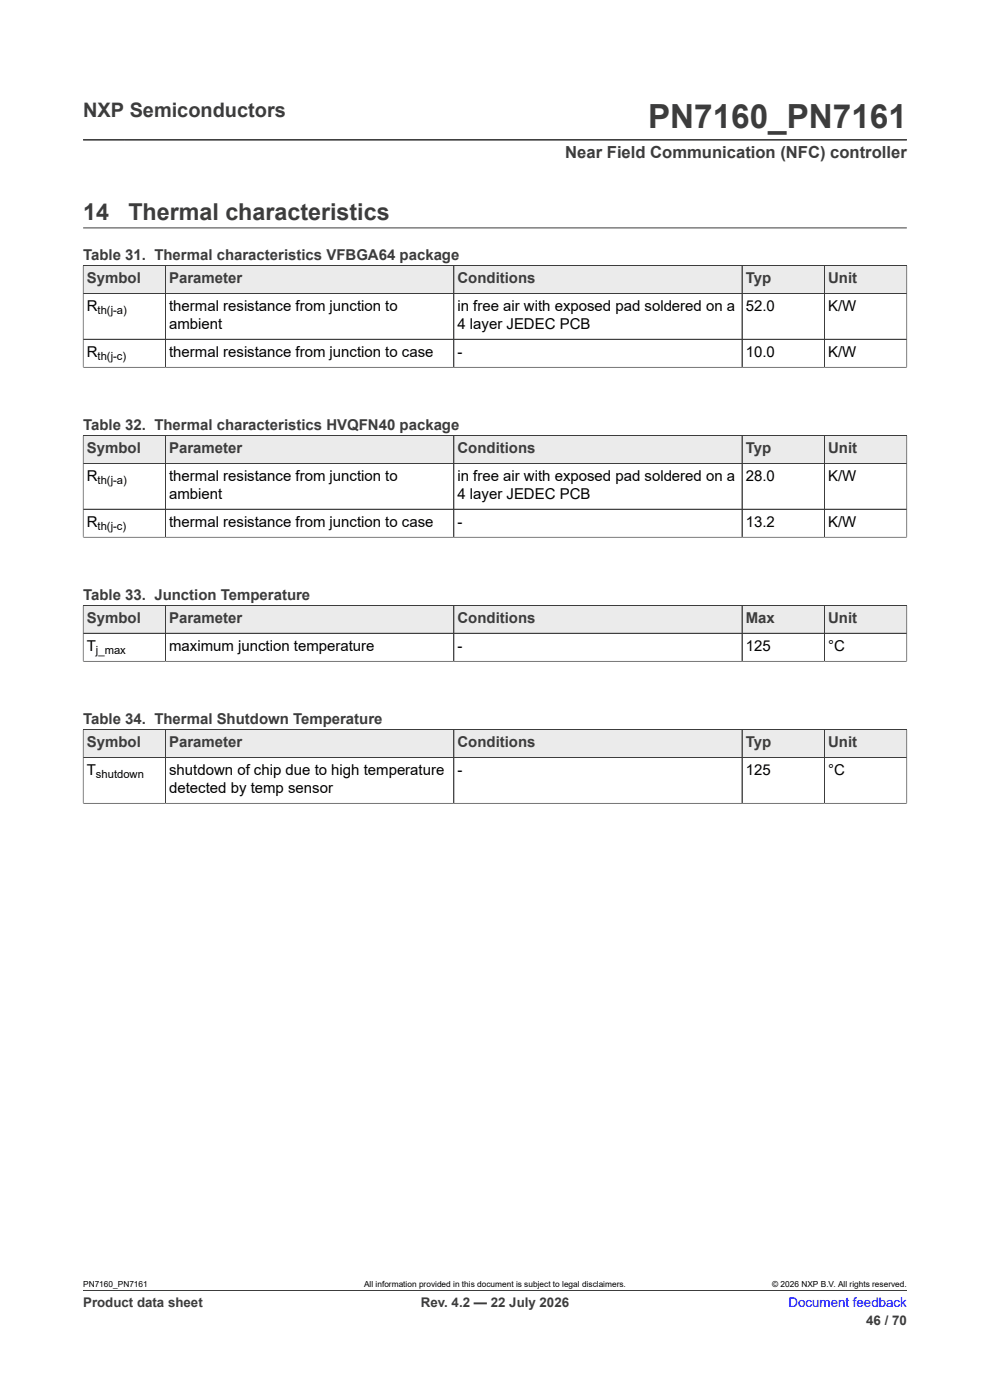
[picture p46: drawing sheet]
<svg xmlns="http://www.w3.org/2000/svg" width="210mm" height="297mm" viewBox="0 0 210 297" stroke-linecap="round" stroke-linejoin="round" font-family="sans-serif">
<defs><g id="words">
<text font-size="7.1" fill="#3c3c3c" x="137.5" y="27.2">PN7160_PN7161</text>
<g font-size="4.9" fill="#3c3c3c">
<text x="17.6" y="46.6">14</text>
<text x="27.2" y="46.6">Thermal characteristics</text>
</g>
<text font-size="4.2" fill="#3c3c3c" x="17.6" y="24.8">NXP Semiconductors</text>
<text font-size="3.5" fill="#3c3c3c" x="119.9" y="33.5">Near Field Communication (NFC) controller</text>
<g font-size="3.2" fill="#3c3c3c">
<text x="17.6" y="55.2">Table 31. Thermal characteristics VFBGA64 package</text>
<text x="18.4" y="60.1">Symbol</text>
<text x="35.9" y="60.1">Parameter</text>
<text x="97" y="60.1">Conditions</text>
<text x="158.2" y="60.1">Typ</text>
<text x="175.7" y="60.1">Unit</text>
<text x="17.6" y="91.2">Table 32. Thermal characteristics HVQFN40 package</text>
<text x="18.4" y="96.2">Symbol</text>
<text x="35.9" y="96.2">Parameter</text>
<text x="97" y="96.2">Conditions</text>
<text x="158.2" y="96.2">Typ</text>
<text x="175.7" y="96.2">Unit</text>
<text x="17.6" y="127.3">Table 33. Junction Temperature</text>
<text x="18.4" y="132.2">Symbol</text>
<text x="35.9" y="132.2">Parameter</text>
<text x="97" y="132.2">Conditions</text>
<text x="158.2" y="132.2">Max</text>
<text x="175.7" y="132.2">Unit</text>
<text x="17.6" y="153.6">Table 34. Thermal Shutdown Temperature</text>
<text x="18.4" y="158.5">Symbol</text>
<text x="35.9" y="158.5">Parameter</text>
<text x="97" y="158.5">Conditions</text>
<text x="158.2" y="158.5">Typ</text>
<text x="175.7" y="158.5">Unit</text>
</g>
<g font-size="3.2">
<text x="18.4" y="66">R</text>
<text x="35.9" y="66">thermal resistance from junction to</text>
<text x="35.9" y="69.8">ambient</text>
<text x="97" y="66">in free air with exposed pad soldered on a</text>
<text x="97" y="69.8">4 layer JEDEC PCB</text>
<text x="158.2" y="66">52.0</text>
<text x="175.7" y="66">K/W</text>
<text x="18.4" y="75.8">R</text>
<text x="35.9" y="75.8">thermal resistance from junction to case</text>
<text x="97" y="75.8">-</text>
<text x="158.2" y="75.8">10.0</text>
<text x="175.7" y="75.8">K/W</text>
<text x="18.4" y="102.1">R</text>
<text x="35.9" y="102.1">thermal resistance from junction to</text>
<text x="35.9" y="105.9">ambient</text>
<text x="97" y="102.1">in free air with exposed pad soldered on a</text>
<text x="97" y="105.9">4 layer JEDEC PCB</text>
<text x="158.2" y="102.1">28.0</text>
<text x="175.7" y="102.1">K/W</text>
<text x="18.4" y="111.8">R</text>
<text x="35.9" y="111.8">thermal resistance from junction to case</text>
<text x="97" y="111.8">-</text>
<text x="158.2" y="111.8">13.2</text>
<text x="175.7" y="111.8">K/W</text>
<text x="18.4" y="138.1">T</text>
<text x="35.9" y="138.1">maximum junction temperature</text>
<text x="97" y="138.1">-</text>
<text x="158.2" y="138.1">125</text>
<text x="175.7" y="138.1">°C</text>
<text x="18.4" y="164.5">T</text>
<text x="35.9" y="164.5">shutdown of chip due to high temperature</text>
<text x="97" y="164.5">-</text>
<text x="158.2" y="164.5">125</text>
<text x="175.7" y="164.5">°C</text>
<text x="35.9" y="168.3">detected by temp sensor</text>
</g>
<g font-size="2.8" fill="#3c3c3c">
<text x="17.6" y="277.3">Product data sheet</text>
<text x="89.3" y="277.3">Rev. 4.2 — 22 July 2026</text>
<text x="183.7" y="281">46 / 70</text>
</g>
<text font-size="2.8" fill="#00f" x="167.3" y="277.3">Document feedback</text>
<g font-size="2.4">
<text x="20.7" y="66.6">th(j-a)</text>
<text x="20.7" y="76.4">th(j-c)</text>
<text x="20.7" y="102.7">th(j-a)</text>
<text x="20.7" y="112.4">th(j-c)</text>
<text x="20.4" y="138.8">j_max</text>
<text x="20.4" y="165.1">shutdown</text>
</g>
<g font-size="1.8">
<text x="17.6" y="273.1">PN7160_PN7161</text>
<text x="77.2" y="273.1">All information provided in this document is subject to legal disclaimers.</text>
<text x="163.8" y="273.1">© 2026 NXP B.V. All rights reserved.</text>
</g>
</g></defs>
<path d="M17.6 29.7h174.8M17.6 56.3h174.8M17.6 48.3h174.8" fill="none" stroke="#3c3c3c" stroke-width=".21"/>
<path d="M17.7 56.4h17.3v5.8h-17.3z" fill="#ebebeb"/>
<path d="M17.6 56.3h17.5v5.9h-17.5z" fill="none" stroke="#3c3c3c" stroke-width=".21"/>
<path d="M35.2 56.4h61v5.8h-61z" fill="#ebebeb"/>
<path d="M35.1 56.3h61.2v5.9h-61.2z" fill="none" stroke="#3c3c3c" stroke-width=".21"/>
<path d="M96.3 56.4h61v5.8h-61z" fill="#ebebeb"/>
<path d="M96.3 56.3h61.1v5.9h-61.1z" fill="none" stroke="#3c3c3c" stroke-width=".21"/>
<path d="M157.5 56.4h17.3v5.8h-17.3z" fill="#ebebeb"/>
<path d="M157.4 56.3h17.5v5.9h-17.5z" fill="none" stroke="#3c3c3c" stroke-width=".21"/>
<path d="M175 56.4h17.3v5.8h-17.3z" fill="#ebebeb"/>
<path d="M17.6 56.4v21.6M17.6 56.3h174.8v21.7M35.1 56.4v21.5M96.3 56.4v21.5M157.4 56.4v21.5M174.9 56.3v21.6M17.6 77.9h174.8M17.6 62.2h174.8M192.4 72h-174.8M17.6 92.4h174.8" fill="none" stroke="#3c3c3c" stroke-width=".21"/>
<path d="M17.7 92.4h17.3v5.8h-17.3z" fill="#ebebeb"/>
<path d="M17.6 92.4h17.5v5.9h-17.5z" fill="none" stroke="#3c3c3c" stroke-width=".21"/>
<path d="M35.2 92.4h61v5.8h-61z" fill="#ebebeb"/>
<path d="M35.1 92.4h61.2v5.9h-61.2z" fill="none" stroke="#3c3c3c" stroke-width=".21"/>
<path d="M96.3 92.4h61v5.8h-61z" fill="#ebebeb"/>
<path d="M96.3 92.4h61.1v5.9h-61.1z" fill="none" stroke="#3c3c3c" stroke-width=".21"/>
<path d="M157.5 92.4h17.3v5.8h-17.3z" fill="#ebebeb"/>
<path d="M157.4 92.4h17.5v5.9h-17.5z" fill="none" stroke="#3c3c3c" stroke-width=".21"/>
<path d="M175 92.4h17.3v5.8h-17.3z" fill="#ebebeb"/>
<path d="M17.6 98.3h174.8M17.6 92.4v21.6M17.6 92.4h174.8v21.6M35.1 92.4v21.6M96.3 92.4v21.6M157.4 92.4v21.6M174.9 92.4v21.6M17.6 114h174.8M192.4 108h-174.8M17.6 128.4h174.8" fill="none" stroke="#3c3c3c" stroke-width=".21"/>
<path d="M17.7 128.5h17.3v5.8h-17.3z" fill="#ebebeb"/>
<path d="M17.6 128.4h17.5v6h-17.5z" fill="none" stroke="#3c3c3c" stroke-width=".21"/>
<path d="M35.2 128.5h61v5.8h-61z" fill="#ebebeb"/>
<path d="M35.1 128.4h61.2v6h-61.2z" fill="none" stroke="#3c3c3c" stroke-width=".21"/>
<path d="M96.3 128.5h61v5.8h-61z" fill="#ebebeb"/>
<path d="M96.3 128.4h61.1v6h-61.1z" fill="none" stroke="#3c3c3c" stroke-width=".21"/>
<path d="M157.5 128.5h17.3v5.8h-17.3z" fill="#ebebeb"/>
<path d="M157.4 128.4h17.5v6h-17.5z" fill="none" stroke="#3c3c3c" stroke-width=".21"/>
<path d="M175 128.5h17.3v5.8h-17.3z" fill="#ebebeb"/>
<path d="M17.6 134.4h174.8M17.6 128.5v11.8M17.6 128.4h174.8v11.9M35.1 128.5v11.8M96.3 128.5v11.8M157.4 128.5v11.8M174.9 128.4v11.9M17.6 140.3h174.8M17.6 154.7h174.8" fill="none" stroke="#3c3c3c" stroke-width=".21"/>
<path d="M17.7 154.8h17.3v5.8h-17.3z" fill="#ebebeb"/>
<path d="M17.6 154.7h17.5v6h-17.5z" fill="none" stroke="#3c3c3c" stroke-width=".21"/>
<path d="M35.2 154.8h61v5.8h-61z" fill="#ebebeb"/>
<path d="M35.1 154.7h61.2v6h-61.2z" fill="none" stroke="#3c3c3c" stroke-width=".21"/>
<path d="M96.3 154.8h61v5.8h-61z" fill="#ebebeb"/>
<path d="M96.3 154.7h61.1v6h-61.1z" fill="none" stroke="#3c3c3c" stroke-width=".21"/>
<path d="M157.5 154.8h17.3v5.8h-17.3z" fill="#ebebeb"/>
<path d="M157.4 154.7h17.5v6h-17.5z" fill="none" stroke="#3c3c3c" stroke-width=".21"/>
<path d="M175 154.8h17.3v5.8h-17.3z" fill="#ebebeb"/>
<path d="M17.6 154.8v15.7M17.6 154.7h174.8v15.8M35.1 154.8v15.6M96.3 154.8v15.6M157.4 154.8v15.6M174.9 154.7v15.7M17.6 170.4h174.8M192.4 160.7h-174.8M17.6 273.8h174.8" fill="none" stroke="#3c3c3c" stroke-width=".21"/>
<use href="#words"/>
</svg>
